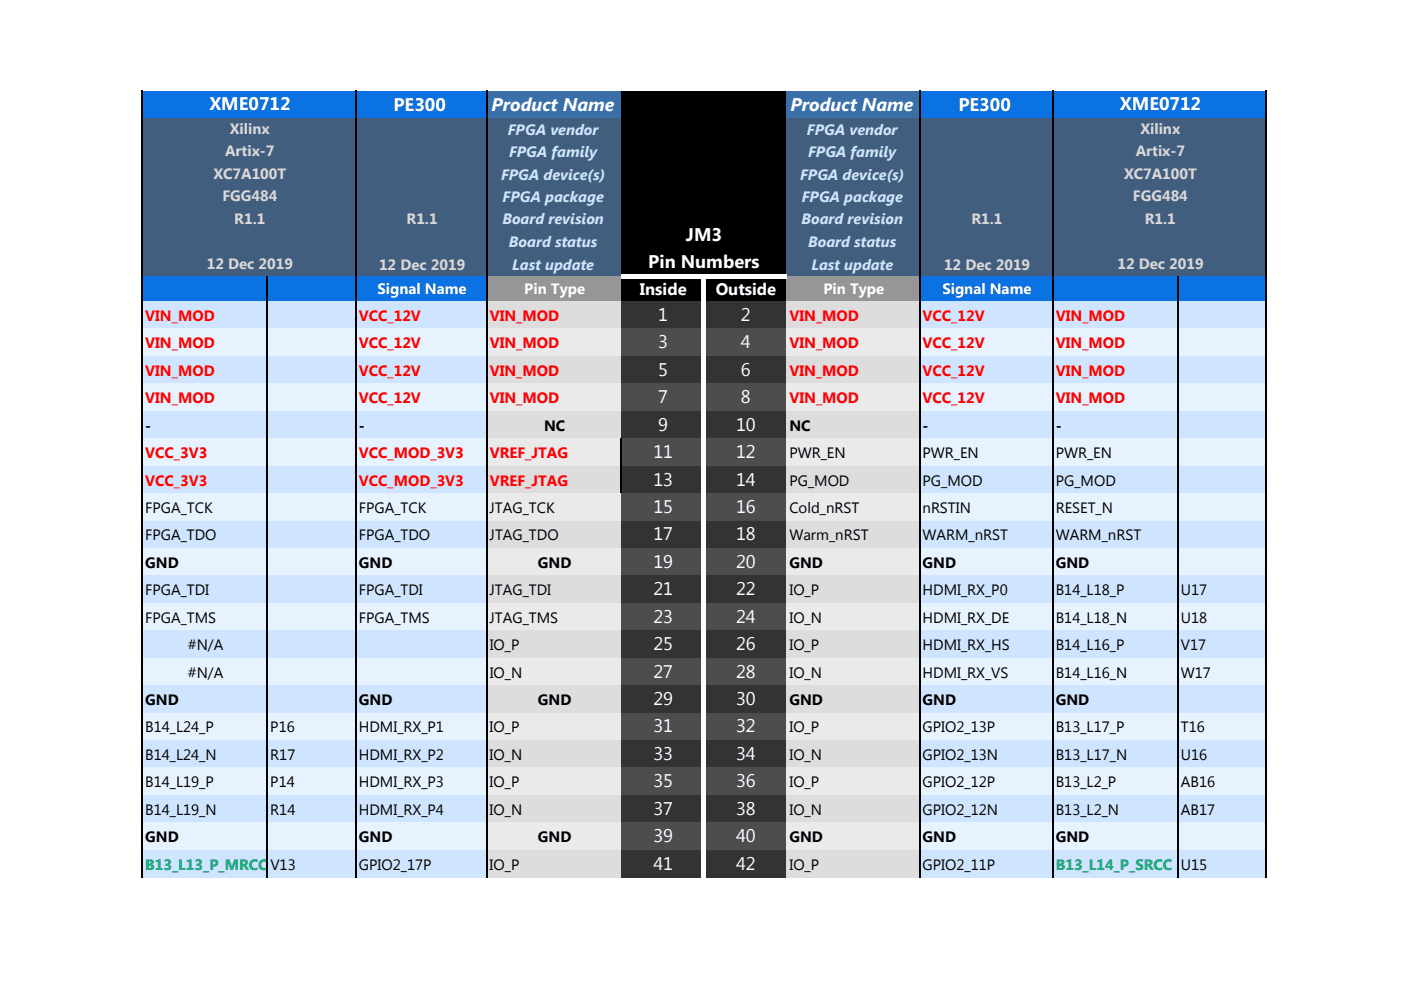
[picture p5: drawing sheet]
<svg xmlns="http://www.w3.org/2000/svg" width="297mm" height="210mm" viewBox="0 0 297 210" stroke-linecap="round" stroke-linejoin="round" font-family="sans-serif">
<defs><g id="words">
<g font-size="3.9" fill="#fff">
<text x="44.4" y="23.4">XME0712</text>
<text x="83.4" y="23.5">PE300</text>
<text x="104.2" y="23.5">Product Name</text>
<text x="167.6" y="23.5">Product Name</text>
<text x="203.2" y="23.5">PE300</text>
<text x="237.4" y="23.4">XME0712</text>
<text x="145.4" y="51">JM3</text>
<text x="137.5" y="56.8">Pin Numbers</text>
<text x="139.6" y="68.1">1</text>
<text x="157.1" y="68.1">2</text>
<text x="139.6" y="73.9">3</text>
<text x="157.1" y="73.9">4</text>
<text x="139.6" y="79.7">5</text>
<text x="157.1" y="79.7">6</text>
<text x="139.6" y="85.5">7</text>
<text x="157.1" y="85.5">8</text>
<text x="139.6" y="91.3">9</text>
<text x="156.1" y="91.3">10</text>
<text x="138.5" y="97.2">11</text>
<text x="156.1" y="97.2">12</text>
<text x="138.5" y="103">13</text>
<text x="156.1" y="103">14</text>
<text x="138.5" y="108.8">15</text>
<text x="156.1" y="108.8">16</text>
<text x="138.5" y="114.6">17</text>
<text x="156.1" y="114.6">18</text>
<text x="138.5" y="120.4">19</text>
<text x="156.1" y="120.4">20</text>
<text x="138.5" y="126.3">21</text>
<text x="156.1" y="126.3">22</text>
<text x="138.5" y="132.1">23</text>
<text x="138.5" y="137.9">25</text>
<text x="156.1" y="132.1">24</text>
<text x="156.1" y="137.9">26</text>
<text x="138.5" y="143.7">27</text>
<text x="156.1" y="143.7">28</text>
<text x="138.5" y="149.5">29</text>
<text x="156.1" y="149.5">30</text>
<text x="138.5" y="155.4">31</text>
<text x="156.1" y="155.4">32</text>
<text x="138.5" y="161.2">33</text>
<text x="156.1" y="161.2">34</text>
<text x="138.5" y="167">35</text>
<text x="156.1" y="167">36</text>
<text x="138.5" y="172.8">37</text>
<text x="156.1" y="172.8">38</text>
<text x="138.5" y="178.6">39</text>
<text x="156.1" y="178.6">40</text>
<text x="138.5" y="184.5">41</text>
<text x="156.1" y="184.5">42</text>
</g>
<g font-size="3.5" fill="#fff">
<text x="135.7" y="62.5">Inside</text>
<text x="151.7" y="62.5">Outside</text>
</g>
<g font-size="3.2" fill="#d9d9d9">
<text x="48.7" y="28.4">Xilinx</text>
<text x="241.8" y="28.4">Xilinx</text>
<text x="47.7" y="33.1">Artix-7</text>
<text x="240.8" y="33.1">Artix-7</text>
<text x="45.3" y="37.9">XC7A100T</text>
<text x="238.3" y="37.9">XC7A100T</text>
<text x="47.2" y="42.7">FGG484</text>
<text x="49.7" y="47.4">R1.1</text>
<text x="86.2" y="47.6">R1.1</text>
<text x="206" y="47.6">R1.1</text>
<text x="240.2" y="42.7">FGG484</text>
<text x="242.7" y="47.4">R1.1</text>
<text x="43.9" y="57.1">12 Dec 2019</text>
<text x="80.4" y="57.3">12 Dec 2019</text>
<text x="200.1" y="57.3">12 Dec 2019</text>
<text x="236.9" y="57.1">12 Dec 2019</text>
</g>
<g font-size="3.2" fill="#cfe5ff">
<text x="107.7" y="28.6">FPGA vendor</text>
<text x="171.1" y="28.6">FPGA vendor</text>
<text x="107.9" y="33.3">FPGA family</text>
<text x="171.3" y="33.3">FPGA family</text>
<text x="106.2" y="38.1">FPGA device(s)</text>
<text x="169.6" y="38.1">FPGA device(s)</text>
<text x="106.5" y="47.6">Board revision</text>
<text x="106.6" y="42.8">FPGA package</text>
<text x="169.9" y="47.6">Board revision</text>
<text x="170" y="42.8">FPGA package</text>
<text x="107.9" y="52.4">Board status</text>
<text x="171.3" y="52.4">Board status</text>
<text x="108.6" y="57.3">Last update</text>
<text x="172" y="57.3">Last update</text>
</g>
<g font-size="3.2" fill="#fff">
<text x="80" y="62.4">Signal Name</text>
<text x="111.2" y="62.4">Pin Type</text>
<text x="174.6" y="62.4">Pin Type</text>
<text x="199.8" y="62.4">Signal Name</text>
</g>
<g font-size="3.2" fill="#f00">
<text x="30.8" y="68.1">VIN_MOD</text>
<text x="76.1" y="68.1">VCC_12V</text>
<text x="103.8" y="68.1">VIN_MOD</text>
<text x="167.4" y="68.1">VIN_MOD</text>
<text x="195.6" y="68.1">VCC_12V</text>
<text x="223.9" y="68.1">VIN_MOD</text>
<text x="30.8" y="73.9">VIN_MOD</text>
<text x="76.1" y="73.9">VCC_12V</text>
<text x="103.8" y="73.9">VIN_MOD</text>
<text x="167.4" y="73.9">VIN_MOD</text>
<text x="195.6" y="73.9">VCC_12V</text>
<text x="223.9" y="73.9">VIN_MOD</text>
<text x="30.8" y="79.7">VIN_MOD</text>
<text x="76.1" y="79.7">VCC_12V</text>
<text x="103.8" y="79.7">VIN_MOD</text>
<text x="167.4" y="79.7">VIN_MOD</text>
<text x="195.6" y="79.7">VCC_12V</text>
<text x="223.9" y="79.7">VIN_MOD</text>
<text x="30.8" y="85.5">VIN_MOD</text>
<text x="76.1" y="85.5">VCC_12V</text>
<text x="103.8" y="85.5">VIN_MOD</text>
<text x="167.4" y="85.5">VIN_MOD</text>
<text x="195.6" y="85.5">VCC_12V</text>
<text x="223.9" y="85.5">VIN_MOD</text>
<text x="30.8" y="97.2">VCC_3V3</text>
<text x="76.1" y="97.2">VCC_MOD_3V3</text>
<text x="103.8" y="97.2">VREF_JTAG</text>
<text x="30.8" y="103">VCC_3V3</text>
<text x="76.1" y="103">VCC_MOD_3V3</text>
<text x="103.8" y="103">VREF_JTAG</text>
</g>
<g font-size="3.2">
<text x="30.8" y="91.3">-</text>
<text x="76.1" y="91.3">-</text>
<text x="115.4" y="91.3">NC</text>
<text x="167.4" y="91.3">NC</text>
<text x="195.6" y="91.3">-</text>
<text x="223.9" y="91.3">-</text>
<text x="167.4" y="97.2">PWR_EN</text>
<text x="195.6" y="97.2">PWR_EN</text>
<text x="223.8" y="97.2">PWR_EN</text>
<text x="167.4" y="103">PG_MOD</text>
<text x="195.6" y="103">PG_MOD</text>
<text x="223.8" y="103">PG_MOD</text>
<text x="30.8" y="108.8">FPGA_TCK</text>
<text x="76.1" y="108.8">FPGA_TCK</text>
<text x="103.8" y="108.8">JTAG_TCK</text>
<text x="167.4" y="108.8">Cold_nRST</text>
<text x="195.6" y="108.8">nRSTIN</text>
<text x="223.8" y="108.8">RESET_N</text>
<text x="30.8" y="114.6">FPGA_TDO</text>
<text x="76.1" y="114.6">FPGA_TDO</text>
<text x="103.8" y="114.6">JTAG_TDO</text>
<text x="167.4" y="114.6">Warm_nRST</text>
<text x="195.6" y="114.6">WARM_nRST</text>
<text x="223.8" y="114.6">WARM_nRST</text>
<text x="30.8" y="120.4">GND</text>
<text x="76.1" y="120.4">GND</text>
<text x="114" y="120.4">GND</text>
<text x="167.4" y="120.4">GND</text>
<text x="195.6" y="120.4">GND</text>
<text x="223.9" y="120.4">GND</text>
<text x="30.8" y="126.3">FPGA_TDI</text>
<text x="76.1" y="126.3">FPGA_TDI</text>
<text x="103.8" y="126.3">JTAG_TDI</text>
<text x="167.4" y="126.3">IO_P</text>
<text x="195.6" y="126.3">HDMI_RX_P0</text>
<text x="223.8" y="126.3">B14_L18_P</text>
<text x="250.4" y="126.3">U17</text>
<text x="30.8" y="132.1">FPGA_TMS</text>
<text x="39.8" y="137.9">#N/A</text>
<text x="76.1" y="132.1">FPGA_TMS</text>
<text x="103.8" y="132.1">JTAG_TMS</text>
<text x="103.8" y="137.9">IO_P</text>
<text x="167.4" y="132.1">IO_N</text>
<text x="167.4" y="137.9">IO_P</text>
<text x="195.6" y="132.1">HDMI_RX_DE</text>
<text x="195.6" y="137.9">HDMI_RX_HS</text>
<text x="223.8" y="137.9">B14_L16_P</text>
<text x="223.8" y="132.1">B14_L18_N</text>
<text x="250.4" y="137.9">V17</text>
<text x="250.4" y="132.1">U18</text>
<text x="39.8" y="143.7">#N/A</text>
<text x="103.8" y="143.7">IO_N</text>
<text x="167.4" y="143.7">IO_N</text>
<text x="195.6" y="143.7">HDMI_RX_VS</text>
<text x="223.8" y="143.7">B14_L16_N</text>
<text x="250.4" y="143.7">W17</text>
<text x="30.8" y="149.5">GND</text>
<text x="76.1" y="149.5">GND</text>
<text x="114" y="149.5">GND</text>
<text x="167.4" y="149.5">GND</text>
<text x="195.6" y="149.5">GND</text>
<text x="223.9" y="149.5">GND</text>
<text x="30.8" y="155.4">B14_L24_P</text>
<text x="57.3" y="155.4">P16</text>
<text x="76.1" y="155.4">HDMI_RX_P1</text>
<text x="103.8" y="155.4">IO_P</text>
<text x="167.4" y="155.4">IO_P</text>
<text x="195.6" y="155.4">GPIO2_13P</text>
<text x="223.8" y="155.4">B13_L17_P</text>
<text x="250.4" y="155.4">T16</text>
<text x="30.8" y="161.2">B14_L24_N</text>
<text x="57.3" y="161.2">R17</text>
<text x="76.1" y="161.2">HDMI_RX_P2</text>
<text x="103.8" y="161.2">IO_N</text>
<text x="167.4" y="161.2">IO_N</text>
<text x="195.6" y="161.2">GPIO2_13N</text>
<text x="223.8" y="161.2">B13_L17_N</text>
<text x="250.4" y="161.2">U16</text>
<text x="30.8" y="167">B14_L19_P</text>
<text x="57.3" y="167">P14</text>
<text x="76.1" y="167">HDMI_RX_P3</text>
<text x="103.8" y="167">IO_P</text>
<text x="167.4" y="167">IO_P</text>
<text x="195.6" y="167">GPIO2_12P</text>
<text x="223.8" y="167">B13_L2_P</text>
<text x="250.4" y="167">AB16</text>
<text x="30.8" y="172.8">B14_L19_N</text>
<text x="57.3" y="172.8">R14</text>
<text x="76.1" y="172.8">HDMI_RX_P4</text>
<text x="103.8" y="172.8">IO_N</text>
<text x="167.4" y="172.8">IO_N</text>
<text x="195.6" y="172.8">GPIO2_12N</text>
<text x="223.8" y="172.8">B13_L2_N</text>
<text x="250.4" y="172.8">AB17</text>
<text x="30.8" y="178.6">GND</text>
<text x="76.1" y="178.6">GND</text>
<text x="114" y="178.6">GND</text>
<text x="167.4" y="178.6">GND</text>
<text x="195.6" y="178.6">GND</text>
<text x="223.9" y="178.6">GND</text>
<text x="57.3" y="184.5">V13</text>
<text x="76.1" y="184.5">GPIO2_17P</text>
<text x="103.8" y="184.5">IO_P</text>
<text x="167.4" y="184.5">IO_P</text>
<text x="195.6" y="184.5">GPIO2_11P</text>
<text x="250.4" y="184.5">U15</text>
</g>
<g font-size="3.2" fill="#00b050">
<text x="30.8" y="184.5">B13_L13_P_MRCC</text>
<text x="223.9" y="184.5">B13_L14_P_SRCC</text>
</g>
</g></defs>
<path d="M30.3 19.3h72.9v5.7h-72.9z" fill="#0b72e4"/>
<path d="M103.2 19.3h28.5v5.7h-28.5z" fill="#3a6fa8"/>
<path d="M131.7 19.3h35.1v5.7h-35.1z" fill="#000"/>
<path d="M166.7 19.3h28.3v5.7h-28.3z" fill="#3a6fa8"/>
<path d="M195 19.3h73.5v5.7h-73.5z" fill="#0b72e4"/>
<path d="M30.3 25h101.4v33.6h-101.4z" fill="#415e7e"/>
<path d="M131.7 25h35.1v33.6h-35.1z" fill="#000"/>
<path d="M166.7 25h101.8v33.6h-101.8z" fill="#415e7e"/>
<path d="M30.3 58.6h72.9v5.3h-72.9z" fill="#0b72e4"/>
<path d="M103.2 58.6h28.5v5.3h-28.5z" fill="#969696"/>
<path d="M131.7 58.6h35.1v5.3h-35.1z" fill="#000"/>
<path d="M166.7 58.6h28.3v5.3h-28.3z" fill="#969696"/>
<path d="M195 58.6h73.5v5.3h-73.5z" fill="#0b72e4"/>
<path d="M30.3 63.9h72.9v5.8h-72.9z" fill="#cfe5ff"/>
<path d="M103.2 63.9h28.5v5.8h-28.5z" fill="#ddd"/>
<path d="M131.7 63.9h35.1v5.8h-35.1z" fill="#333"/>
<path d="M166.7 63.9h28.3v5.8h-28.3z" fill="#ddd"/>
<path d="M195 63.9h73.5v5.8h-73.5z" fill="#cfe5ff"/>
<path d="M30.3 69.7h72.9v5.8h-72.9z" fill="#e7f2ff"/>
<path d="M103.2 69.7h28.5v5.8h-28.5z" fill="#eaeaea"/>
<path d="M131.7 69.7h35.1v5.8h-35.1z" fill="#4d4d4d"/>
<path d="M166.7 69.7h28.3v5.8h-28.3z" fill="#eaeaea"/>
<path d="M195 69.7h73.5v5.8h-73.5z" fill="#e7f2ff"/>
<path d="M30.3 75.5h72.9v5.9h-72.9z" fill="#cfe5ff"/>
<path d="M103.2 75.5h28.5v5.9h-28.5z" fill="#ddd"/>
<path d="M131.7 75.5h35.1v5.9h-35.1z" fill="#333"/>
<path d="M166.7 75.5h28.3v5.9h-28.3z" fill="#ddd"/>
<path d="M195 75.5h73.5v5.9h-73.5z" fill="#cfe5ff"/>
<path d="M30.3 81.3h72.9v5.9h-72.9z" fill="#e7f2ff"/>
<path d="M103.2 81.3h28.5v5.9h-28.5z" fill="#eaeaea"/>
<path d="M131.7 81.3h35.1v5.9h-35.1z" fill="#4d4d4d"/>
<path d="M166.7 81.3h28.3v5.9h-28.3z" fill="#eaeaea"/>
<path d="M195 81.3h73.5v5.9h-73.5z" fill="#e7f2ff"/>
<path d="M30.3 87.2h72.9v5.8h-72.9z" fill="#cfe5ff"/>
<path d="M103.2 87.2h28.5v5.8h-28.5z" fill="#ddd"/>
<path d="M131.7 87.2h35.1v5.8h-35.1z" fill="#333"/>
<path d="M166.7 87.2h28.3v5.8h-28.3z" fill="#ddd"/>
<path d="M195 87.2h73.5v5.8h-73.5z" fill="#cfe5ff"/>
<path d="M30.3 93h72.9v5.8h-72.9z" fill="#e7f2ff"/>
<path d="M103.2 93h28.5v5.8h-28.5z" fill="#eaeaea"/>
<path d="M131.7 93h35.1v5.8h-35.1z" fill="#4d4d4d"/>
<path d="M166.7 93h28.3v5.8h-28.3z" fill="#eaeaea"/>
<path d="M195 93h73.5v5.8h-73.5z" fill="#e7f2ff"/>
<path d="M30.3 98.8h72.9v5.8h-72.9z" fill="#cfe5ff"/>
<path d="M103.2 98.8h28.5v5.8h-28.5z" fill="#ddd"/>
<path d="M131.7 98.8h35.1v5.8h-35.1z" fill="#333"/>
<path d="M166.7 98.8h28.3v5.8h-28.3z" fill="#ddd"/>
<path d="M195 98.8h73.5v5.8h-73.5z" fill="#cfe5ff"/>
<path d="M30.3 104.6h72.9v5.9h-72.9z" fill="#e7f2ff"/>
<path d="M103.2 104.6h28.5v5.9h-28.5z" fill="#eaeaea"/>
<path d="M131.7 104.6h35.1v5.9h-35.1z" fill="#4d4d4d"/>
<path d="M166.7 104.6h28.3v5.9h-28.3z" fill="#eaeaea"/>
<path d="M195 104.6h73.5v5.9h-73.5z" fill="#e7f2ff"/>
<path d="M30.3 110.4h72.9v5.9h-72.9z" fill="#cfe5ff"/>
<path d="M103.2 110.4h28.5v5.9h-28.5z" fill="#ddd"/>
<path d="M131.7 110.4h35.1v5.9h-35.1z" fill="#333"/>
<path d="M166.7 110.4h28.3v5.9h-28.3z" fill="#ddd"/>
<path d="M195 110.4h73.5v5.9h-73.5z" fill="#cfe5ff"/>
<path d="M30.3 116.3h72.9v5.8h-72.9z" fill="#e7f2ff"/>
<path d="M103.2 116.3h28.5v5.8h-28.5z" fill="#eaeaea"/>
<path d="M131.7 116.3h35.1v5.8h-35.1z" fill="#4d4d4d"/>
<path d="M166.7 116.3h28.3v5.8h-28.3z" fill="#eaeaea"/>
<path d="M195 116.3h73.5v5.8h-73.5z" fill="#e7f2ff"/>
<path d="M30.3 122.1h72.9v5.8h-72.9z" fill="#cfe5ff"/>
<path d="M103.2 122.1h28.5v5.8h-28.5z" fill="#ddd"/>
<path d="M131.7 122.1h35.1v5.8h-35.1z" fill="#333"/>
<path d="M166.7 122.1h28.3v5.8h-28.3z" fill="#ddd"/>
<path d="M195 122.1h73.5v5.8h-73.5z" fill="#cfe5ff"/>
<path d="M30.3 127.9h72.9v5.9h-72.9z" fill="#e7f2ff"/>
<path d="M103.2 127.9h28.5v5.9h-28.5z" fill="#eaeaea"/>
<path d="M131.7 127.9h35.1v5.9h-35.1z" fill="#4d4d4d"/>
<path d="M166.7 127.9h28.3v5.9h-28.3z" fill="#eaeaea"/>
<path d="M195 127.9h73.5v5.9h-73.5z" fill="#e7f2ff"/>
<path d="M30.3 133.7h72.9v5.9h-72.9z" fill="#cfe5ff"/>
<path d="M103.2 133.7h28.5v5.9h-28.5z" fill="#ddd"/>
<path d="M131.7 133.7h35.1v5.9h-35.1z" fill="#333"/>
<path d="M166.7 133.7h28.3v5.9h-28.3z" fill="#ddd"/>
<path d="M195 133.7h73.5v5.9h-73.5z" fill="#cfe5ff"/>
<path d="M30.3 139.6h72.9v5.8h-72.9z" fill="#e7f2ff"/>
<path d="M103.2 139.6h28.5v5.8h-28.5z" fill="#eaeaea"/>
<path d="M131.7 139.6h35.1v5.8h-35.1z" fill="#4d4d4d"/>
<path d="M166.7 139.6h28.3v5.8h-28.3z" fill="#eaeaea"/>
<path d="M195 139.6h73.5v5.8h-73.5z" fill="#e7f2ff"/>
<path d="M30.3 145.4h72.9v5.8h-72.9z" fill="#cfe5ff"/>
<path d="M103.2 145.4h28.5v5.8h-28.5z" fill="#ddd"/>
<path d="M131.7 145.4h35.1v5.8h-35.1z" fill="#333"/>
<path d="M166.7 145.4h28.3v5.8h-28.3z" fill="#ddd"/>
<path d="M195 145.4h73.5v5.8h-73.5z" fill="#cfe5ff"/>
<path d="M30.3 151.2h72.9v5.8h-72.9z" fill="#e7f2ff"/>
<path d="M103.2 151.2h28.5v5.8h-28.5z" fill="#eaeaea"/>
<path d="M131.7 151.2h35.1v5.8h-35.1z" fill="#4d4d4d"/>
<path d="M166.7 151.2h28.3v5.8h-28.3z" fill="#eaeaea"/>
<path d="M195 151.2h73.5v5.8h-73.5z" fill="#e7f2ff"/>
<path d="M30.3 157h72.9v5.9h-72.9z" fill="#cfe5ff"/>
<path d="M103.2 157h28.5v5.9h-28.5z" fill="#ddd"/>
<path d="M131.7 157h35.1v5.9h-35.1z" fill="#333"/>
<path d="M166.7 157h28.3v5.9h-28.3z" fill="#ddd"/>
<path d="M195 157h73.5v5.9h-73.5z" fill="#cfe5ff"/>
<path d="M30.3 162.8h72.9v5.9h-72.9z" fill="#e7f2ff"/>
<path d="M103.2 162.8h28.5v5.9h-28.5z" fill="#eaeaea"/>
<path d="M131.7 162.8h35.1v5.9h-35.1z" fill="#4d4d4d"/>
<path d="M166.7 162.8h28.3v5.9h-28.3z" fill="#eaeaea"/>
<path d="M195 162.8h73.5v5.9h-73.5z" fill="#e7f2ff"/>
<path d="M30.3 168.7h72.9v5.8h-72.9z" fill="#cfe5ff"/>
<path d="M103.2 168.7h28.5v5.8h-28.5z" fill="#ddd"/>
<path d="M131.7 168.7h35.1v5.8h-35.1z" fill="#333"/>
<path d="M166.7 168.7h28.3v5.8h-28.3z" fill="#ddd"/>
<path d="M195 168.7h73.5v5.8h-73.5z" fill="#cfe5ff"/>
<path d="M30.3 174.5h72.9v5.8h-72.9z" fill="#e7f2ff"/>
<path d="M103.2 174.5h28.5v5.8h-28.5z" fill="#eaeaea"/>
<path d="M131.7 174.5h35.1v5.8h-35.1z" fill="#4d4d4d"/>
<path d="M166.7 174.5h28.3v5.8h-28.3z" fill="#eaeaea"/>
<path d="M195 174.5h73.5v5.8h-73.5z" fill="#e7f2ff"/>
<path d="M30.3 180.3h72.9v5.8h-72.9z" fill="#cfe5ff"/>
<path d="M103.2 180.3h28.5v5.8h-28.5z" fill="#ddd"/>
<path d="M131.7 180.3h35.1v5.8h-35.1z" fill="#333"/>
<path d="M166.7 180.3h28.3v5.8h-28.3z" fill="#ddd"/>
<path d="M195 180.3h73.5v5.8h-73.5z" fill="#cfe5ff"/>
<path d="M30.2 19.2v166.9M75.5 19.2v166.9M103.2 19.2v166.9M195 19.2v166.9M223.2 19.2v166.9M268.5 19.2v166.9M56.7 58.6v127.5M249.8 58.6v127.5" fill="none" stroke="#000" stroke-width=".34"/>
<path d="M148.7 59.1h1v127h-1z" fill="#fff"/>
<path d="M131.7 93v11.6" fill="none" stroke="#000" stroke-width=".34"/>
<path d="M131.7 58.1h35.1v1h-35.1z" fill="#fff"/>
<use href="#words"/>
</svg>
